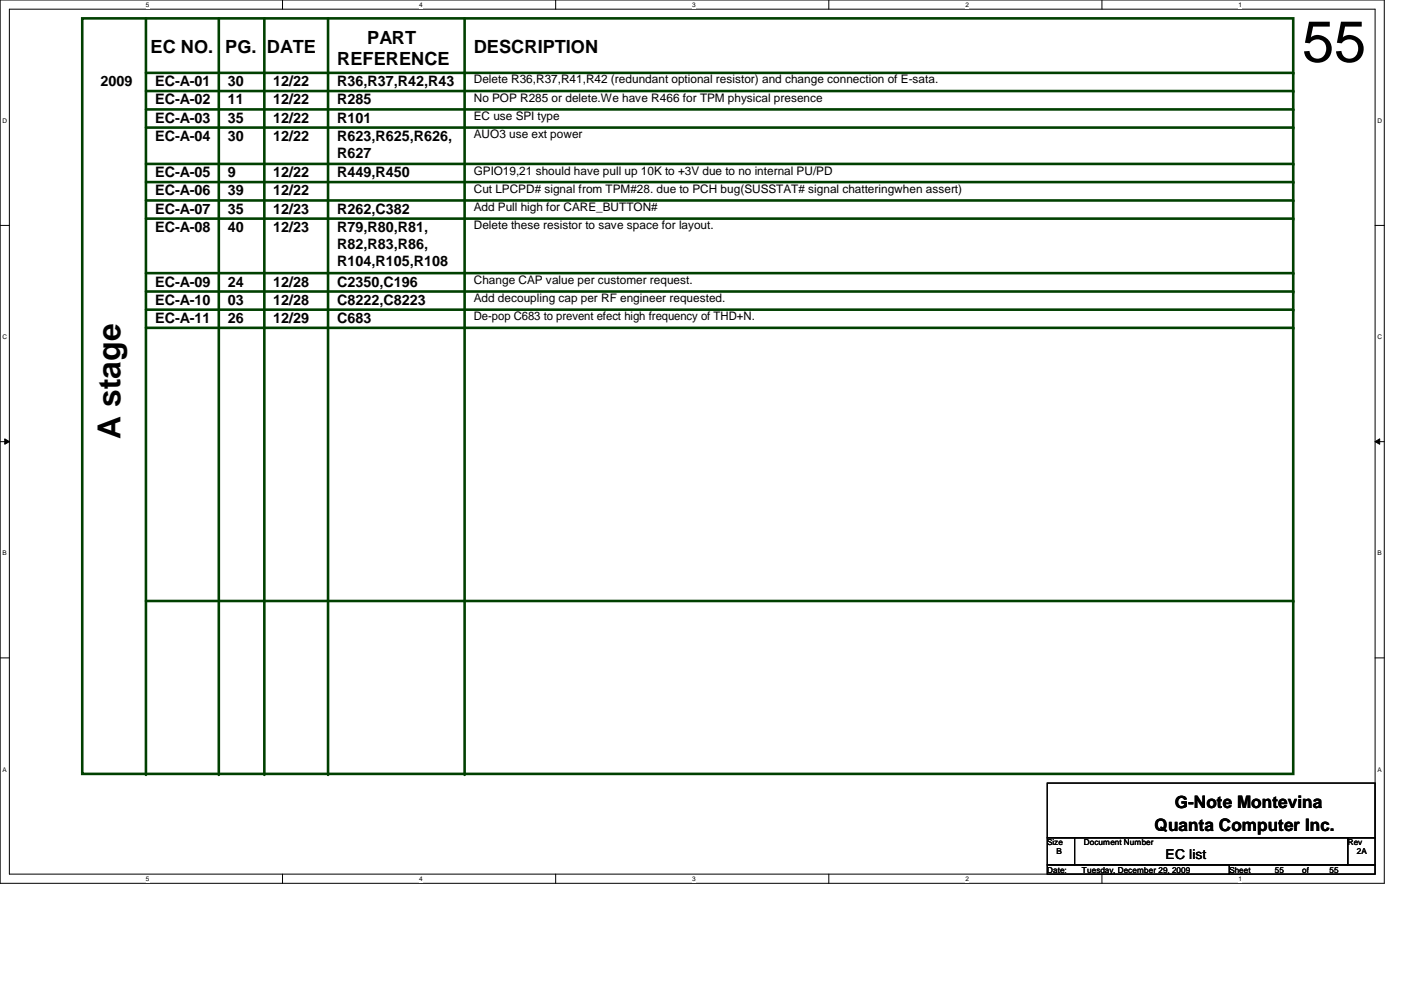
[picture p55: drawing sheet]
<svg xmlns="http://www.w3.org/2000/svg" width="297mm" height="210mm" viewBox="0 0 297 210" stroke-linecap="round" stroke-linejoin="round" font-family="sans-serif">
<defs><g id="words">
<text font-size="12.3" x="276.1" y="13.1">55</text>
<text font-size="6.7" x="25.6" y="93" transform="rotate(-90 25.6 93)">A stage</text>
<g font-size="3.9">
<text x="31.9" y="11.3">EC NO.</text>
<text x="47.7" y="11.3">PG. DATE</text>
<text x="77.8" y="9.4">PART</text>
<text x="100.5" y="11.3">DESCRIPTION</text>
<text x="71.5" y="13.9">REFERENCE</text>
</g>
<g font-size="3.6">
<text x="249.1" y="171.4">G-Note Montevina</text>
<text x="244.8" y="176.2">Quanta Computer Inc.</text>
</g>
<g font-size="3">
<text x="21.3" y="18.3">2009</text>
<text x="32.9" y="18.3">EC-A-01</text>
<text x="32.9" y="22.1">EC-A-02</text>
<text x="48.3" y="18.3">30</text>
<text x="48.3" y="22.1">11</text>
<text x="58" y="18.3">12/22</text>
<text x="58" y="22.1">12/22</text>
<text x="71.5" y="18.3">R36,R37,R42,R43</text>
<text x="71.5" y="22.1">R285</text>
<text x="32.9" y="29.9">EC-A-04</text>
<text x="32.9" y="26">EC-A-03</text>
<text x="48.3" y="29.9">30</text>
<text x="48.3" y="26">35</text>
<text x="58" y="29.9">12/22</text>
<text x="58" y="26">12/22</text>
<text x="71.5" y="29.9">R623,R625,R626,</text>
<text x="71.5" y="26">R101</text>
<text x="71.5" y="33.5">R627</text>
<text x="32.9" y="41.4">EC-A-06</text>
<text x="32.9" y="37.6">EC-A-05</text>
<text x="48.3" y="41.4">39</text>
<text x="48.3" y="37.6">9</text>
<text x="58" y="41.4">12/22</text>
<text x="58" y="37.6">12/22</text>
<text x="71.5" y="37.6">R449,R450</text>
<text x="32.9" y="45.3">EC-A-07</text>
<text x="48.3" y="45.3">35</text>
<text x="58" y="45.3">12/23</text>
<text x="71.5" y="45.3">R262,C382</text>
<text x="32.9" y="49.2">EC-A-08</text>
<text x="48.3" y="49.2">40</text>
<text x="58" y="49.2">12/23</text>
<text x="71.5" y="49.2">R79,R80,R81,</text>
<text x="71.5" y="52.8">R82,R83,R86,</text>
<text x="71.5" y="56.5">R104,R105,R108</text>
<text x="32.9" y="64.6">EC-A-10</text>
<text x="32.9" y="60.7">EC-A-09</text>
<text x="48.3" y="64.6">03</text>
<text x="48.3" y="60.7">24</text>
<text x="58" y="64.6">12/28</text>
<text x="58" y="60.7">12/28</text>
<text x="71.5" y="64.6">C8222,C8223</text>
<text x="71.5" y="60.7">C2350,C196</text>
<text x="32.9" y="68.5">EC-A-11</text>
<text x="48.3" y="68.5">26</text>
<text x="58" y="68.5">12/29</text>
<text x="71.5" y="68.5">C683</text>
</g>
<text font-size="2.9" x="247.1" y="182.1">EC list</text>
<g font-size="2.5">
<text x="100.5" y="17.7">Delete R36,R37,R41,R42 (redundant optional resistor) and change connection of E-sata.</text>
<text x="100.5" y="21.5">No POP R285 or delete.We have R466 for TPM physical presence</text>
<text x="100.5" y="25.4">EC use SPI type</text>
<text x="100.5" y="29.3">AUO3 use ext power</text>
<text x="100.5" y="37">GPIO19,21 should have pull up 10K to +3V due to no internal PU/PD</text>
<text x="100.5" y="40.9">Cut LPCPD# signal from TPM#28. due to PCH bug(SUSSTAT# signal chatteringwhen assert)</text>
<text x="100.5" y="44.7">Add Pull high for CARE_BUTTON#</text>
<text x="100.5" y="48.6">Delete these resistor to save space for layout.</text>
<text x="100.5" y="60.2">Change CAP value per customer request.</text>
<text x="100.5" y="64.1">Add decoupling cap per RF engineer requested.</text>
<text x="100.5" y="67.9">De-pop C683 to prevent efect high frequency of THD+N.</text>
</g>
<g font-size="1.7">
<text x="222" y="179.2">Size</text>
<text x="229.8" y="179.2">Document Number</text>
<text x="285.7" y="179.2">Rev</text>
<text x="222" y="185">Date:</text>
<text x="224" y="181.1">B</text>
<text x="229.4" y="185">Tuesday, December 29, 2009</text>
<text x="260.6" y="185">Sheet</text>
<text x="270.3" y="185">55</text>
<text x="276.1" y="185">of</text>
<text x="281.9" y="185">55</text>
<text x="287.7" y="181.1">2A</text>
</g>
<g font-size="1.4">
<text x="30.9" y="1.4">5</text>
<text x="88.9" y="1.4">4</text>
<text x="146.8" y="1.4">3</text>
<text x="204.7" y="1.4">2</text>
<text x="262.6" y="1.4">1</text>
<text x=".5" y="26.1">D</text>
<text x="292.1" y="26.1">D</text>
<text x=".5" y="71.9">C</text>
<text x="292.1" y="71.9">C</text>
<text x=".5" y="117.8">B</text>
<text x="292.1" y="117.8">B</text>
<text x=".5" y="163.6">A</text>
<text x="292.1" y="163.6">A</text>
<text x="30.9" y="186.8">5</text>
<text x="88.9" y="186.8">4</text>
<text x="146.8" y="186.8">3</text>
<text x="204.7" y="186.8">2</text>
<text x="262.6" y="186.8">1</text>
</g>
</g></defs>
<path d="M0 0h293.5v187.3h-293.5zM2 1.9h289.5v183.4h-289.5z" fill="none" stroke="#000" stroke-width=".21"/>
<g fill="#fff">
<path d="M30.9 .2h.8v1.5h-.8z"/>
<path d="M30.9 185.5h.8v1.6h-.8z"/>
</g>
<path d="M59.9 0v1.9M59.9 185.3v2" fill="none" stroke="#000" stroke-width=".21"/>
<g fill="#fff">
<path d="M88.9 .2h.7v1.5h-.7z"/>
<path d="M88.9 185.5h.7v1.6h-.7z"/>
</g>
<path d="M117.8 0v1.9M117.8 185.3v2" fill="none" stroke="#000" stroke-width=".21"/>
<g fill="#fff">
<path d="M146.8 .2h.7v1.5h-.7z"/>
<path d="M146.8 185.5h.7v1.6h-.7z"/>
</g>
<path d="M175.7 0v1.9M175.7 185.3v2" fill="none" stroke="#000" stroke-width=".21"/>
<g fill="#fff">
<path d="M204.7 .2h.7v1.5h-.7z"/>
<path d="M204.7 185.5h.7v1.6h-.7z"/>
</g>
<path d="M233.6 0v1.9M233.6 185.3v2" fill="none" stroke="#000" stroke-width=".21"/>
<g fill="#fff">
<path d="M262.6 .2h.8v1.5h-.8z"/>
<path d="M262.6 185.5h.8v1.6h-.8z"/>
<path d="M.5 24.8h1v1.6h-1z"/>
<path d="M292.1 24.8h.9v1.6h-.9z"/>
<path d="M.5 70.7h1v1.5h-1z"/>
<path d="M292.1 70.7h.9v1.5h-.9z"/>
</g>
<path d="M0 47.8h2M291.5 47.8h2" fill="none" stroke="#000" stroke-width=".21"/>
<g fill="#fff">
<path d="M.5 116.5h.9v1.6h-.9z"/>
<path d="M292.1 116.5h.8v1.6h-.8z"/>
</g>
<path d="M0 93.6h2M1 93l1 .6-1 .6zM291.5 93.6l1-.6v1.2zM291.5 93.6h2" fill="none" stroke="#000" stroke-width=".21"/>
<path d="M1 93l1 .6-1 .6zM291.5 93.6l1-.6v1.2z" fill="#000"/>
<g fill="#fff">
<path d="M.5 162.4h.9v1.5h-.9z"/>
<path d="M292.1 162.4h.8v1.5h-.8z"/>
</g>
<path d="M0 139.5h2M291.5 139.5h2M222 166h69.5v11.6h-69.5zM222 177.6h5.8v5.8h-5.8zM227.8 177.6h57.9v5.8h-57.9zM285.7 177.6h5.8v5.8h-5.8zM222 183.4h38.6v1.9h-38.6zM260.6 183.4h30.9v1.9h-30.9z" fill="none" stroke="#000" stroke-width=".21"/>
<path d="M17.4 3.9h256.8v160.2h-256.8zM30.9 15.5h243.3" fill="none" stroke="#004000" stroke-width=".55"/>
<circle cx="274.2" cy="15.5" r=".28" fill="#004000"/>
<path d="M30.9 19.3h243.3" fill="none" stroke="#004000" stroke-width=".55"/>
<circle cx="274.2" cy="19.3" r=".28" fill="#004000"/>
<path d="M30.9 3.9v160.2" fill="none" stroke="#004000" stroke-width=".55"/>
<circle cx="30.9" cy="164.1" r=".28" fill="#004000"/>
<path d="M46.4 3.9v160.2" fill="none" stroke="#004000" stroke-width=".55"/>
<circle cx="46.4" cy="164.1" r=".28" fill="#004000"/>
<path d="M98.5 3.9v160.2" fill="none" stroke="#004000" stroke-width=".55"/>
<circle cx="98.5" cy="164.1" r=".28" fill="#004000"/>
<path d="M56 3.9v160.2" fill="none" stroke="#004000" stroke-width=".55"/>
<circle cx="56" cy="164.1" r=".28" fill="#004000"/>
<path d="M69.6 3.9v160.2" fill="none" stroke="#004000" stroke-width=".55"/>
<circle cx="69.6" cy="164.1" r=".28" fill="#004000"/>
<path d="M30.9 127.4h243.3" fill="none" stroke="#004000" stroke-width=".55"/>
<circle cx="274.2" cy="127.4" r=".28" fill="#004000"/>
<path d="M30.9 23.2h243.3" fill="none" stroke="#004000" stroke-width=".55"/>
<circle cx="274.2" cy="23.2" r=".28" fill="#004000"/>
<path d="M30.9 27.1h243.3" fill="none" stroke="#004000" stroke-width=".55"/>
<circle cx="274.2" cy="27.1" r=".28" fill="#004000"/>
<path d="M30.9 34.8h243.3" fill="none" stroke="#004000" stroke-width=".55"/>
<circle cx="274.2" cy="34.8" r=".28" fill="#004000"/>
<path d="M30.9 38.6h243.3" fill="none" stroke="#004000" stroke-width=".55"/>
<circle cx="274.2" cy="38.6" r=".28" fill="#004000"/>
<path d="M30.9 42.5h243.3" fill="none" stroke="#004000" stroke-width=".55"/>
<circle cx="274.2" cy="42.5" r=".28" fill="#004000"/>
<path d="M30.9 46.4h243.3" fill="none" stroke="#004000" stroke-width=".55"/>
<circle cx="274.2" cy="46.4" r=".28" fill="#004000"/>
<path d="M30.9 57.9h243.3" fill="none" stroke="#004000" stroke-width=".55"/>
<circle cx="274.2" cy="57.9" r=".28" fill="#004000"/>
<path d="M30.9 61.8h243.3" fill="none" stroke="#004000" stroke-width=".55"/>
<circle cx="274.2" cy="61.8" r=".28" fill="#004000"/>
<path d="M30.9 65.7h243.3" fill="none" stroke="#004000" stroke-width=".55"/>
<circle cx="274.2" cy="65.7" r=".28" fill="#004000"/>
<path d="M30.9 69.5h243.3" fill="none" stroke="#004000" stroke-width=".55"/>
<circle cx="274.2" cy="69.5" r=".28" fill="#004000"/>
<use href="#words"/>
</svg>
